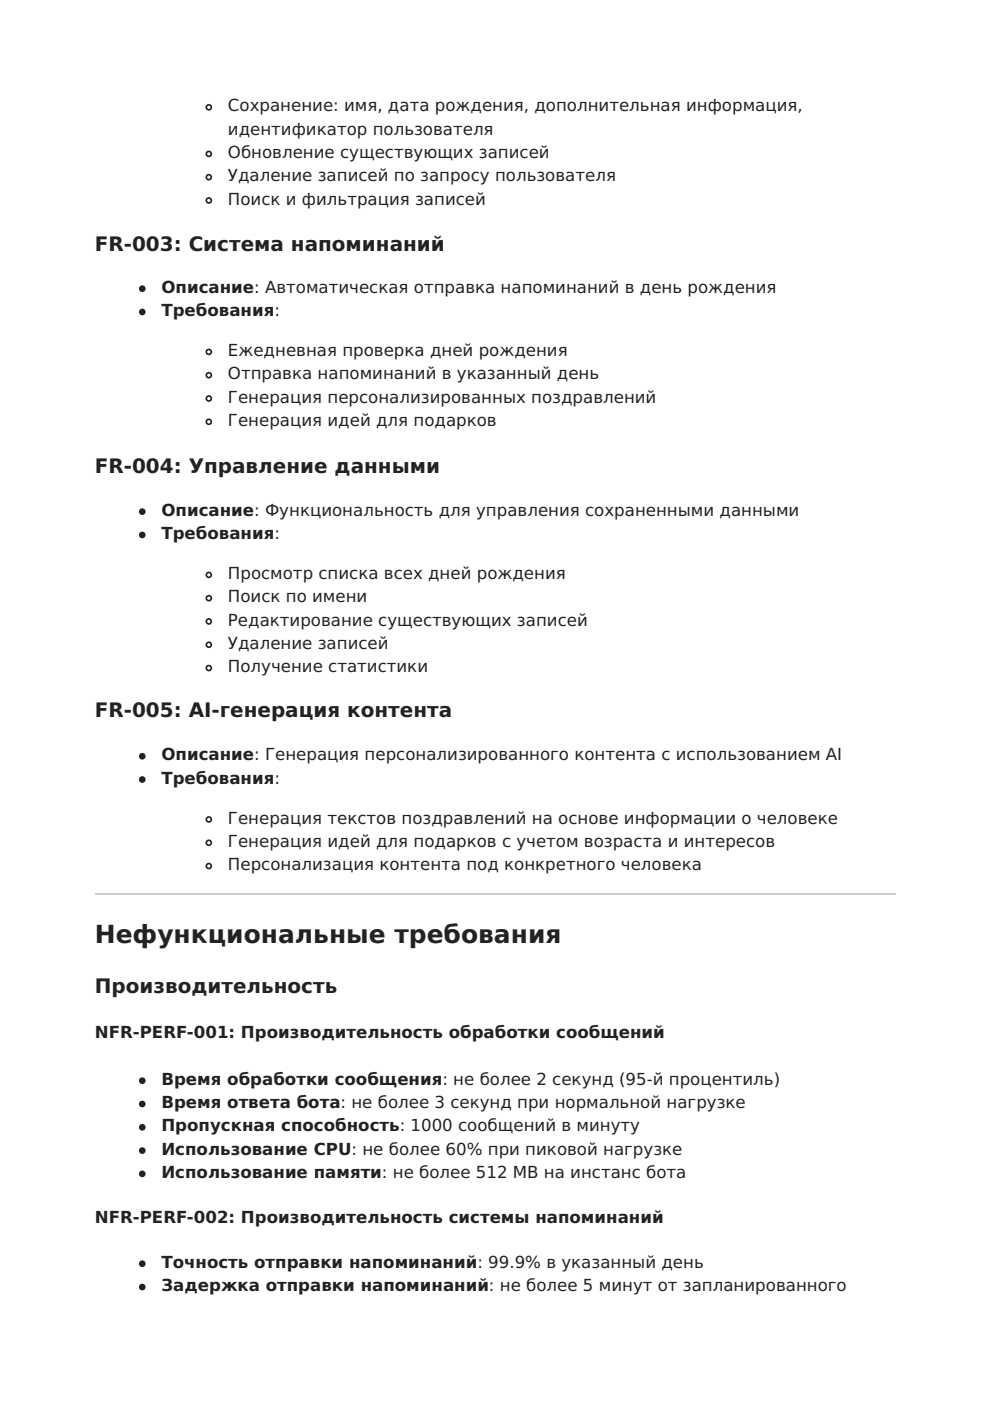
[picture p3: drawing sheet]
<svg xmlns="http://www.w3.org/2000/svg" width="210mm" height="297mm" viewBox="0 0 210 297" stroke-linecap="round" stroke-linejoin="round" font-family="sans-serif">
<defs><g id="words">
<text font-size="5.3" fill="#222" x="20.1" y="200">Нефункциональные требования</text>
<g font-size="4.2" fill="#222">
<text x="20.1" y="53.3">FR-003: Система напоминаний</text>
<text x="20.1" y="100.2">FR-004: Управление данными</text>
<text x="20.1" y="152">FR-005: AI-генерация контента</text>
<text x="20.1" y="210.6">Производительность</text>
</g>
<g font-size="3.5" fill="#222">
<text x="48.3" y="23.6">Сохранение: имя, дата рождения, дополнительная информация,</text>
<text x="48.3" y="28.6">идентификатор пользователя</text>
<text x="48.3" y="33.5">Обновление существующих записей</text>
<text x="48.3" y="38.5">Удаление записей по запросу пользователя</text>
<text x="48.3" y="43.4">Поиск и фильтрация записей</text>
<text x="34.2" y="62.1">Описание: Автоматическая отправка напоминаний в день рождения</text>
<text x="34.2" y="67">Требования:</text>
<text x="48.3" y="75.5">Ежедневная проверка дней рождения</text>
<text x="48.3" y="80.4">Отправка напоминаний в указанный день</text>
<text x="48.3" y="85.4">Генерация персонализированных поздравлений</text>
<text x="48.3" y="90.3">Генерация идей для подарков</text>
<text x="34.2" y="109.4">Описание: Функциональность для управления сохраненными данными</text>
<text x="34.2" y="114.3">Требования:</text>
<text x="48.3" y="122.8">Просмотр списка всех дней рождения</text>
<text x="48.3" y="127.7">Поиск по имени</text>
<text x="48.3" y="132.6">Редактирование существующих записей</text>
<text x="48.3" y="137.6">Удаление записей</text>
<text x="48.3" y="142.5">Получение статистики</text>
<text x="34.2" y="161.2">Описание: Генерация персонализированного контента с использованием AI</text>
<text x="34.2" y="166.2">Требования:</text>
<text x="48.3" y="174.6">Генерация текстов поздравлений на основе информации о человеке</text>
<text x="48.3" y="179.6">Генерация идей для подарков с учетом возраста и интересов</text>
<text x="48.3" y="184.5">Персонализация контента под конкретного человека</text>
<text x="20.1" y="220.1">NFR-PERF-001: Производительность обработки сообщений</text>
<text x="34.2" y="230">Время обработки сообщения: не более 2 секунд (95-й процентиль)</text>
<text x="34.2" y="234.9">Время ответа бота: не более 3 секунд при нормальной нагрузке</text>
<text x="34.2" y="239.9">Пропускная способность: 1000 сообщений в минуту</text>
<text x="34.2" y="244.8">Использование CPU: не более 60% при пиковой нагрузке</text>
<text x="34.2" y="249.8">Использование памяти: не более 512 MB на инстанс бота</text>
<text x="20.1" y="259.3">NFR-PERF-002: Производительность системы напоминаний</text>
<text x="34.2" y="268.8">Точность отправки напоминаний: 99.9% в указанный день</text>
<text x="34.2" y="273.8">Задержка отправки напоминаний: не более 5 минут от запланированного</text>
</g>
</g></defs>
<path d="M20.1 189.6h169.7" fill="none" stroke="#ccc" stroke-width=".35"/>
<g fill="none" stroke="#222" stroke-width=".35">
<circle cx="44.3" cy="37.6" r=".53"/>
<circle cx="44.3" cy="32.6" r=".53"/>
<circle cx="44.3" cy="22.8" r=".53"/>
<circle cx="44.3" cy="42.5" r=".53"/>
<circle cx="44.3" cy="74.6" r=".53"/>
<circle cx="44.3" cy="79.6" r=".53"/>
<circle cx="44.3" cy="89.4" r=".53"/>
<circle cx="44.3" cy="84.5" r=".53"/>
<circle cx="44.3" cy="126.8" r=".53"/>
<circle cx="44.3" cy="136.7" r=".53"/>
<circle cx="44.3" cy="131.8" r=".53"/>
<circle cx="44.3" cy="121.9" r=".53"/>
<circle cx="44.3" cy="141.6" r=".53"/>
<circle cx="44.3" cy="173.7" r=".53"/>
<circle cx="44.3" cy="178.7" r=".53"/>
<circle cx="44.3" cy="183.6" r=".53"/>
</g>
<g fill="#222" stroke="#222" stroke-width=".35">
<circle cx="30.2" cy="61.2" r=".53"/>
<circle cx="30.2" cy="66.1" r=".53"/>
<circle cx="30.2" cy="108.5" r=".53"/>
<circle cx="30.2" cy="113.4" r=".53"/>
<circle cx="30.2" cy="160.3" r=".53"/>
<circle cx="30.2" cy="165.3" r=".53"/>
<circle cx="30.2" cy="229.1" r=".53"/>
<circle cx="30.2" cy="234.1" r=".53"/>
<circle cx="30.2" cy="239" r=".53"/>
<circle cx="30.2" cy="243.9" r=".53"/>
<circle cx="30.2" cy="248.9" r=".53"/>
<circle cx="30.2" cy="267.9" r=".53"/>
<circle cx="30.2" cy="272.9" r=".53"/>
</g>
<use href="#words"/>
</svg>
